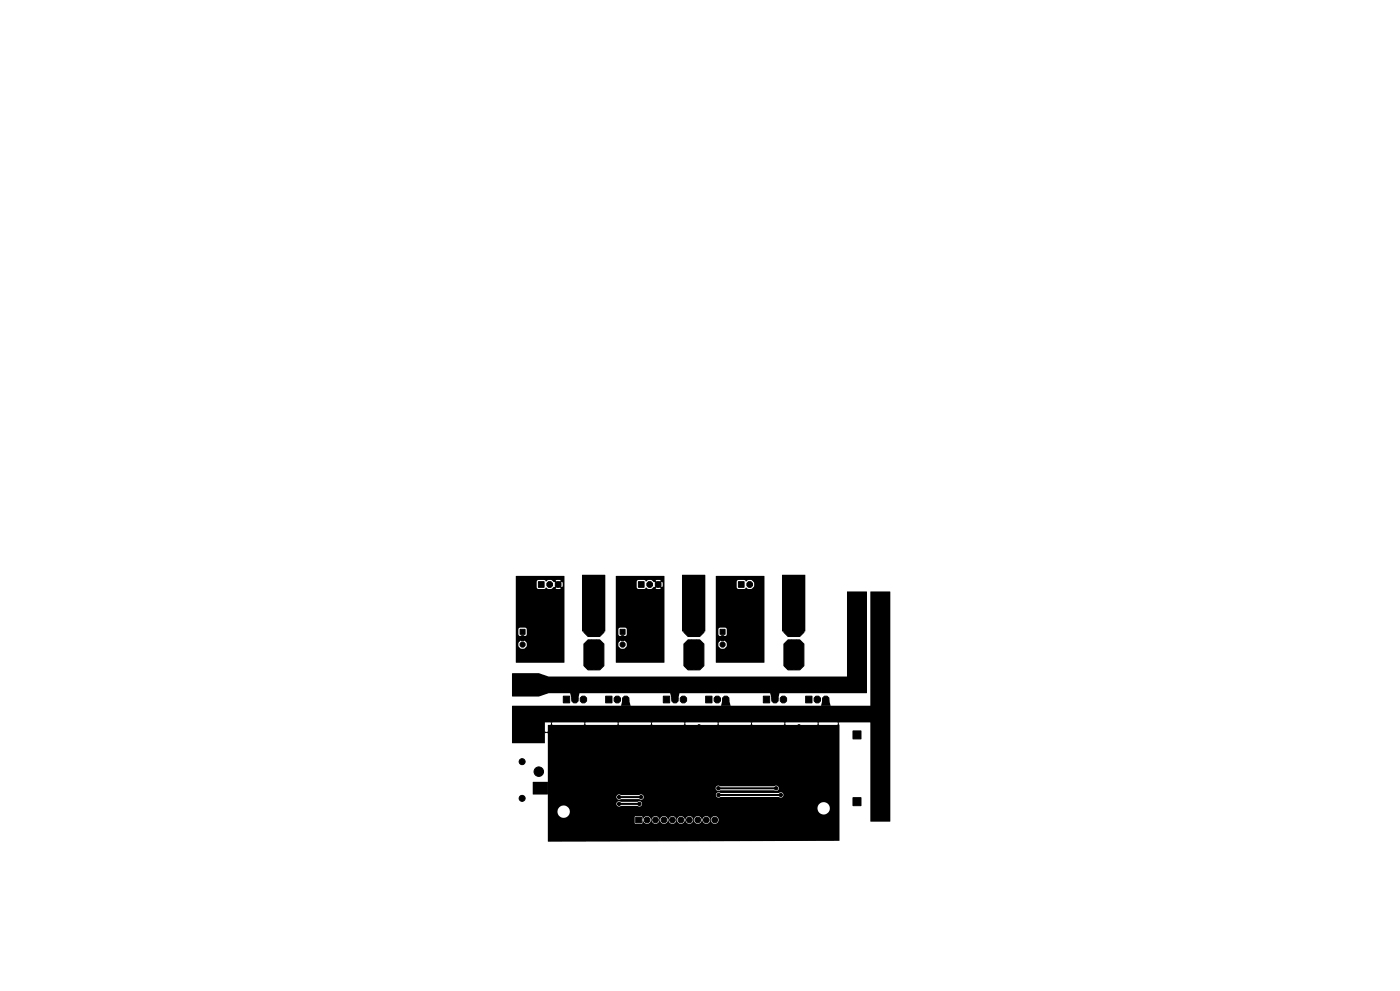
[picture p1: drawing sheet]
<svg xmlns="http://www.w3.org/2000/svg" width="420mm" height="297mm" viewBox="0 0 420 297" stroke-linecap="round" stroke-linejoin="round" font-family="sans-serif">
<g fill="#000" stroke="#000" stroke-width=".3">
<path d="M161.5 174.3h1.7v1.7h-1.7zM191.5 174.3h1.7v1.7h-1.7zM221.5 174.3h1.7v1.7h-1.7zM255.9 179.1h2.4v2.3h-2.4zM156 188.6h1.5v1.5h-1.5zM175.2 193l1.2-1.2h3.5l1.3 1.2v6.5l-1.3 1.3h-3.5l-1.2-1.3zM175.2 183l1.2-1.2h3.5l1.3 1.2v6.5l-1.3 1.3h-3.5l-1.2-1.3zM186 188.6h1.5v1.5h-1.5zM205.2 193l1.2-1.2h3.5l1.3 1.2v6.5l-1.3 1.3h-3.5l-1.2-1.3zM205.2 183l1.2-1.2h3.5l1.3 1.2v6.5l-1.3 1.3h-3.5l-1.2-1.3zM216 188.6h1.5v1.5h-1.5zM235.2 193l1.2-1.2h3.5l1.3 1.2v6.5l-1.3 1.3h-3.5l-1.2-1.3z"/>
<path d="M235.2 183l1.2-1.2h3.5l1.3 1.2v6.5l-1.3 1.3h-3.5l-1.2-1.3zM255.9 199.1h2.4v2.3h-2.4zM169 208.7h1.9v1.9h-1.9zM181.7 208.7h1.9v1.9h-1.9zM199 208.7h1.9v1.9h-1.9zM211.7 208.7h1.9v1.9h-1.9zM229 208.7h1.9v1.9h-1.9zM241.7 208.7h1.9v1.9h-1.9zM255.9 219.1h2.4v2.3h-2.4zM255.9 239.1h2.4v2.3h-2.4zM190.7 244.9h1.7v1.7h-1.7z"/>
<circle cx="157.9" cy="178.9" r=".5"/>
<circle cx="164.9" cy="175.2" r=".91"/>
<circle cx="167.4" cy="175.2" r=".91"/>
<circle cx="178.3" cy="176.3" r="3"/>
<circle cx="187.9" cy="178.9" r=".5"/>
<circle cx="194.9" cy="175.2" r=".91"/>
<circle cx="197.4" cy="175.2" r=".91"/>
<circle cx="208.3" cy="176.3" r="3"/>
<circle cx="217.9" cy="178.9" r=".5"/>
<circle cx="224.9" cy="175.2" r=".91"/>
<circle cx="227.4" cy="175.2" r=".91"/>
<circle cx="238.3" cy="176.3" r="3"/>
<circle cx="255.2" cy="179.6" r=".5"/>
<circle cx="255.9" cy="178.6" r=".5"/>
<circle cx="257.1" cy="178.3" r=".5"/>
<circle cx="258.3" cy="178.6" r=".5"/>
<circle cx="259" cy="179.6" r=".5"/>
<circle cx="156.8" cy="191.3" r=".8"/>
<circle cx="156.8" cy="193.2" r=".8"/>
<circle cx="167.4" cy="180.8" r=".5"/>
<circle cx="176.1" cy="195.6" r=".43"/>
<circle cx="176.1" cy="198.3" r=".43"/>
<circle cx="176.1" cy="184.3" r=".43"/>
<circle cx="176.1" cy="185.6" r=".43"/>
<circle cx="176.1" cy="188.3" r=".43"/>
<circle cx="176.1" cy="194.3" r=".43"/>
<circle cx="176.1" cy="196.9" r=".43"/>
<circle cx="176.1" cy="186.9" r=".43"/>
<circle cx="176.5" cy="193.1" r=".43"/>
<circle cx="176.5" cy="183.1" r=".43"/>
<circle cx="176.5" cy="199.5" r=".43"/>
<circle cx="176.5" cy="189.5" r=".43"/>
<circle cx="177.5" cy="182.3" r=".43"/>
<circle cx="177.5" cy="190.2" r=".43"/>
<circle cx="177.5" cy="192.3" r=".43"/>
<circle cx="178.8" cy="182.3" r=".43"/>
<circle cx="178.8" cy="192.3" r=".43"/>
<circle cx="178.8" cy="190.2" r=".43"/>
<circle cx="179.8" cy="193.1" r=".43"/>
<circle cx="179.8" cy="189.5" r=".43"/>
<circle cx="179.8" cy="183.1" r=".43"/>
<circle cx="179.8" cy="199.5" r=".43"/>
<circle cx="180.2" cy="195.6" r=".43"/>
<circle cx="180.2" cy="188.3" r=".43"/>
<circle cx="180.2" cy="198.3" r=".43"/>
<circle cx="180.2" cy="185.6" r=".43"/>
<circle cx="180.2" cy="196.9" r=".43"/>
<circle cx="180.2" cy="184.3" r=".43"/>
<circle cx="180.2" cy="194.3" r=".43"/>
<circle cx="180.2" cy="186.9" r=".43"/>
<circle cx="186.8" cy="191.3" r=".8"/>
<circle cx="186.8" cy="193.2" r=".8"/>
<circle cx="197.4" cy="180.8" r=".5"/>
<circle cx="206.1" cy="185.6" r=".43"/>
<circle cx="206.1" cy="188.3" r=".43"/>
<circle cx="206.1" cy="198.3" r=".43"/>
<circle cx="206.1" cy="184.3" r=".43"/>
<circle cx="206.1" cy="194.3" r=".43"/>
<circle cx="206.1" cy="196.9" r=".43"/>
<circle cx="206.1" cy="186.9" r=".43"/>
<circle cx="206.1" cy="195.6" r=".43"/>
<circle cx="206.5" cy="189.5" r=".43"/>
<circle cx="206.5" cy="193.1" r=".43"/>
<circle cx="206.5" cy="183.1" r=".43"/>
<circle cx="206.5" cy="199.5" r=".43"/>
<circle cx="207.5" cy="190.2" r=".43"/>
<circle cx="207.5" cy="192.3" r=".43"/>
<circle cx="207.5" cy="182.3" r=".43"/>
<circle cx="208.8" cy="192.3" r=".43"/>
<circle cx="208.8" cy="182.3" r=".43"/>
<circle cx="208.8" cy="190.2" r=".43"/>
<circle cx="209.8" cy="199.5" r=".43"/>
<circle cx="209.8" cy="189.5" r=".43"/>
<circle cx="209.8" cy="193.1" r=".43"/>
<circle cx="209.8" cy="183.1" r=".43"/>
<circle cx="210.2" cy="185.6" r=".43"/>
<circle cx="210.2" cy="198.3" r=".43"/>
<circle cx="210.2" cy="184.3" r=".43"/>
<circle cx="210.2" cy="196.9" r=".43"/>
<circle cx="210.2" cy="195.6" r=".43"/>
<circle cx="210.2" cy="188.3" r=".43"/>
<circle cx="210.2" cy="194.3" r=".43"/>
<circle cx="210.2" cy="186.9" r=".43"/>
<circle cx="216.8" cy="193.2" r=".8"/>
<circle cx="216.8" cy="191.3" r=".8"/>
<circle cx="227.4" cy="180.8" r=".5"/>
<circle cx="236.1" cy="198.3" r=".43"/>
<circle cx="236.1" cy="184.3" r=".43"/>
<circle cx="236.1" cy="185.6" r=".43"/>
<circle cx="236.1" cy="195.6" r=".43"/>
<circle cx="236.1" cy="188.3" r=".43"/>
<circle cx="236.1" cy="194.3" r=".43"/>
<circle cx="236.1" cy="196.9" r=".43"/>
<circle cx="236.1" cy="186.9" r=".43"/>
<circle cx="236.5" cy="189.5" r=".43"/>
<circle cx="236.5" cy="193.1" r=".43"/>
<circle cx="236.5" cy="183.1" r=".43"/>
<circle cx="236.5" cy="199.5" r=".43"/>
<circle cx="237.5" cy="192.3" r=".43"/>
<circle cx="237.5" cy="182.3" r=".43"/>
<circle cx="237.5" cy="190.2" r=".43"/>
<circle cx="238.8" cy="192.3" r=".43"/>
<circle cx="238.8" cy="190.2" r=".43"/>
<circle cx="238.8" cy="182.3" r=".43"/>
<circle cx="239.8" cy="183.1" r=".43"/>
<circle cx="239.8" cy="199.5" r=".43"/>
<circle cx="239.8" cy="193.1" r=".43"/>
<circle cx="239.8" cy="189.5" r=".43"/>
<circle cx="240.2" cy="184.3" r=".43"/>
<circle cx="240.2" cy="194.3" r=".43"/>
<circle cx="240.2" cy="196.9" r=".43"/>
<circle cx="240.2" cy="198.3" r=".43"/>
<circle cx="240.2" cy="185.6" r=".43"/>
<circle cx="240.2" cy="186.9" r=".43"/>
<circle cx="240.2" cy="188.3" r=".43"/>
<circle cx="240.2" cy="195.6" r=".43"/>
<circle cx="255.1" cy="187.3" r=".5"/>
<circle cx="255.1" cy="190.3" r=".5"/>
<circle cx="255.1" cy="184.3" r=".5"/>
<circle cx="255.1" cy="193.3" r=".5"/>
<circle cx="255.1" cy="196.3" r=".5"/>
<circle cx="255.2" cy="199.6" r=".5"/>
<circle cx="255.2" cy="180.9" r=".5"/>
<circle cx="255.9" cy="198.6" r=".5"/>
<circle cx="255.9" cy="181.9" r=".5"/>
<circle cx="257.1" cy="187.3" r=".5"/>
<circle cx="257.1" cy="182.3" r=".5"/>
<circle cx="257.1" cy="190.3" r=".5"/>
<circle cx="257.1" cy="198.3" r=".5"/>
<circle cx="257.1" cy="193.3" r=".5"/>
<circle cx="257.1" cy="184.3" r=".5"/>
<circle cx="257.1" cy="196.3" r=".5"/>
<circle cx="258.3" cy="198.6" r=".5"/>
<circle cx="258.3" cy="181.9" r=".5"/>
<circle cx="259" cy="199.6" r=".5"/>
<circle cx="259" cy="180.9" r=".5"/>
<circle cx="259.1" cy="187.3" r=".5"/>
<circle cx="259.1" cy="193.3" r=".5"/>
<circle cx="259.1" cy="184.3" r=".5"/>
<circle cx="259.1" cy="190.3" r=".5"/>
<circle cx="259.1" cy="196.3" r=".5"/>
<circle cx="264.6" cy="180.3" r="1.29"/>
<circle cx="158.1" cy="205.3" r="3"/>
<circle cx="158.1" cy="215.1" r="3"/>
<circle cx="172.5" cy="209.6" r="1.06"/>
<circle cx="175" cy="209.6" r="1.06"/>
<circle cx="177.5" cy="200.2" r=".43"/>
<circle cx="178.8" cy="200.2" r=".43"/>
<circle cx="185.2" cy="209.6" r="1.06"/>
<circle cx="187.7" cy="209.6" r="1.06"/>
<circle cx="190.5" cy="213.3" r=".5"/>
<circle cx="202.5" cy="209.6" r="1.06"/>
<circle cx="205" cy="209.6" r="1.06"/>
<circle cx="207.5" cy="200.2" r=".43"/>
<circle cx="208.8" cy="200.2" r=".43"/>
<circle cx="209.7" cy="217.7" r=".5"/>
<circle cx="215.2" cy="209.6" r="1.06"/>
<circle cx="217.7" cy="209.6" r="1.06"/>
<circle cx="219.1" cy="213.3" r=".5"/>
<circle cx="232.5" cy="209.6" r="1.06"/>
<circle cx="235" cy="209.6" r="1.06"/>
<circle cx="237.5" cy="200.2" r=".43"/>
<circle cx="238.8" cy="200.2" r=".43"/>
<circle cx="239.7" cy="217.7" r=".5"/>
<circle cx="245.2" cy="209.6" r="1.06"/>
<circle cx="247.7" cy="209.6" r="1.06"/>
<circle cx="249.1" cy="213.3" r=".5"/>
<circle cx="255.1" cy="204.3" r=".5"/>
<circle cx="255.1" cy="206.3" r=".5"/>
<circle cx="255.2" cy="200.9" r=".5"/>
<circle cx="255.9" cy="201.9" r=".5"/>
<circle cx="257.1" cy="202.3" r=".5"/>
<circle cx="257.1" cy="204.3" r=".5"/>
<circle cx="257.1" cy="206.3" r=".5"/>
<circle cx="258.3" cy="201.9" r=".5"/>
<circle cx="259" cy="200.9" r=".5"/>
<circle cx="259.1" cy="204.3" r=".5"/>
<circle cx="259.1" cy="206.3" r=".5"/>
<circle cx="264.6" cy="200.3" r="1.29"/>
<circle cx="156.6" cy="239.3" r=".9"/>
<circle cx="156.6" cy="228.3" r=".9"/>
<circle cx="161.6" cy="231.3" r="1.42"/>
<circle cx="161.6" cy="236.3" r="1.42"/>
<circle cx="172.1" cy="233.3" r=".5"/>
<circle cx="177.3" cy="226.4" r=".5"/>
<circle cx="179" cy="221.3" r=".5"/>
<circle cx="179.9" cy="226.7" r=".5"/>
<circle cx="180.1" cy="221.3" r=".5"/>
<circle cx="185.7" cy="238.9" r=".5"/>
<circle cx="192.3" cy="238.9" r=".5"/>
<circle cx="202.1" cy="233.3" r=".5"/>
<circle cx="207.3" cy="226.4" r=".5"/>
<circle cx="209.9" cy="226.7" r=".5"/>
<circle cx="210.1" cy="221.3" r=".5"/>
<circle cx="215.5" cy="236.3" r=".5"/>
<circle cx="215.6" cy="238.3" r=".5"/>
<circle cx="228.7" cy="231.7" r=".5"/>
<circle cx="232.8" cy="236.3" r=".5"/>
<circle cx="234.2" cy="238.3" r=".5"/>
<circle cx="237.3" cy="226.4" r=".5"/>
<circle cx="239.9" cy="226.7" r=".5"/>
<circle cx="240.1" cy="221.3" r=".5"/>
<circle cx="264.6" cy="220.3" r="1.29"/>
<circle cx="185.7" cy="240.9" r=".5"/>
<circle cx="191.8" cy="240.9" r=".5"/>
<circle cx="194.1" cy="245.7" r=".85"/>
<circle cx="196.6" cy="245.7" r=".85"/>
<circle cx="199.2" cy="245.7" r=".85"/>
<circle cx="201.7" cy="245.7" r=".85"/>
<circle cx="204.3" cy="245.7" r=".85"/>
<circle cx="206.8" cy="245.7" r=".85"/>
<circle cx="209.3" cy="245.7" r=".85"/>
<circle cx="211.9" cy="245.7" r=".85"/>
<circle cx="214.4" cy="245.7" r=".85"/>
<circle cx="217" cy="245.7" r=".85"/>
<circle cx="219.5" cy="245.7" r=".85"/>
<circle cx="264.6" cy="240.3" r="1.29"/>
</g>
<path d="M185.7 238.9h6.6M215.5 236.3h17.3M215.6 238.3h18.6M185.7 240.9h6.1" fill="none" stroke="#000" stroke-width=".6"/>
<g fill="#000">
<path d="M154.8 172.6l14.5 .1v25.9h-14.6v-5.4h.8l.1 .6 .6 .6h.9l.8-.6 .1-.7v-.4l-.6-.7-1-.1-.8 .6-.1 .7h-.8v-3.8h.8v.8l.3 .4h1.7l.5-.4v-.9l-.2-1.1-1.8-.1-.5 .4v.9h-.8v-13.4h6.3l.5 .5h1.7l.6-.4 .7 .4 2.2-.2 1.1 .2 .4-.2-.8-.8-.7 .8h-1l1.4-1.1h.7l.8 .7 .2-.4-.2-1.1-.8 .8h-.7l-1.4-1.2h1l.7 .8 .8-.8-.3-.2-1.2 .2-2.2-.2-.7 .5-.6-.5h-1.7l-.5 .5v1.7h-6.3zM174.6 172.3h7l-.1 16.9h-6.9zM184.8 172.6l14.5 .1v25.9h-14.6v-5.4h.8l.1 .6 .6 .6h.9l.8-.6 .1-.7v-.4l-.6-.7-1-.1-.8 .6-.1 .7h-.8v-3.8h.8v.8l.3 .4h1.7l.5-.4v-.9l-.2-1.1-1.8-.1-.5 .4v.9h-.8v-13.4h6.3l.5 .5h1.7l.6-.4 .7 .4 2.2-.2 1.1 .2 .4-.2-.8-.8-.7 .8h-1l1.4-1.1h.7l.8 .7 .2-.3-.2-1.2-.8 .8h-.7l-1.4-1.2h1l.7 .8 .8-.8-.3-.2-1.2 .2-2.2-.2-.7 .5-.6-.5h-1.7l-.5 .5v1.7h-6.3zM204.6 172.3h7l-.1 16.9h-6.9zM214.7 172.7h14.6v25.9h-14.5l-.1-5.4h.8l.1 .6 .6 .6h.9l.9-.7v-.9l-.7-.8-.9-.1-.8 .6-.1 .7h-.8v-3.8h.8v.8l.3 .4h1.7l.5-.5v-1.4l-.3-.6h-1.7l-.5 .4v.9h-.8v-13.4h6.3l.5 .5h1.7l.7-.4a1.43 1.43 0 0 0 2.3-.4v-1.1l-.8-.8h-.9l-.7 .5-.6-.5h-1.7l-.5 .5v1.7h-6.3zM234.6 172.3h7l-.1 16.9h-6.9zM153.6 201.8h8l3 1h89.5v-25.4h6l-.1 30.4h-95.4l-3 1h-7.9zM153.6 211.6l107.5-.1v-34.1l5.9-.1 .1 68.9-6-.1v-29.6h-97.6l-.1 6.2-9.7 .1zM163.3 219.2l.5 .2 .6-.2v.7l-.2-.2-.9 .2zM165.1 216.5h.7l-.2 .2 .2 .6h-.7l.2-.2zM171 207.5h2.9l-.5 2.1h-1.9zM175.1 216.5h.7l-.2 .2 .2 .6h-.7l.2-.2z"/>
<path d="M185.1 216.5h.7l-.2 .2 .2 .6h-.7l.2-.2zM186.7 209.7h1.9l.6 1.9h-2.9zM195.1 216.5h.7l-.2 .2 .2 .6h-.7l.2-.2zM201 207.5h2.9l-.5 2.1h-1.9zM205.1 216.5h.7l-.2 .2 .2 .6h-.7l.2-.2zM215.1 216.5h.7l-.2 .2 .2 .6h-.7l.2-.2zM216.7 209.7h1.9l.6 1.9h-2.9zM225.1 216.5h.7l-.2 .2 .2 .6h-.7l.2-.2zM231 207.5h2.9l-.5 2.1h-1.9zM235.1 216.5h.7l-.2 .2 .2 .6h-.7l.2-.2zM245.1 216.5h.7l-.2 .2 .2 .6h-.7l.2-.2zM246.7 209.7h1.9l.6 1.9h-2.9z"/>
<path d="M251.1 216.5h.7l-.2 .2 .2 .6h-.7l.2-.2zM164.4 217.3h87.4v34.7l-87.5 .1v-5.5h26.1l.2 .3h1.9l.2-.2 .1-.9 .2 .4a1.22 1.22 0 0 0 1.4 .7 1.22 1.22 0 0 0 1-1.1l.3 .6a1.23 1.23 0 0 0 1.3 .5 1.23 1.23 0 0 0 .9-1.1l.3 .6a1.23 1.23 0 0 0 1.3 .5 1.23 1.23 0 0 0 1-1.1l.2 .6a1.23 1.23 0 0 0 1.4 .5 1.23 1.23 0 0 0 .9-1.1l.3 .6a1.23 1.23 0 0 0 1.3 .5 1.23 1.23 0 0 0 .9-1.1l.3 .6a1.23 1.23 0 0 0 1.4 .5 1.23 1.23 0 0 0 .9-1.1l.3 .6a1.23 1.23 0 0 0 1.3 .5 1.23 1.23 0 0 0 .9-1.1l.3 .6a1.23 1.23 0 0 0 1.3 .5 1.23 1.23 0 0 0 1-1.1l.2 .6a1.13 1.13 0 0 0 1.9-.1 1.13 1.13 0 0 0-.7-1.7 1.13 1.13 0 0 0-1.4 1.1l-.2-.2a1.16 1.16 0 0 0-.9-.9 1.16 1.16 0 0 0-1.2 .5l-.3 .6-.6-.9-.8-.2-.7 .4-.4 .7-.2-.2a1.16 1.16 0 0 0-.9-.9 1.16 1.16 0 0 0-1.2 .5l-.3 .6-.5-.9-.8-.2-.8 .4-.3 .7-.2-.2a1.16 1.16 0 0 0-1-.9 1.16 1.16 0 0 0-1.2 .5l-.3 .6-.5-.9-.8-.2-.8 .4-.3 .7-.2-.2a1.16 1.16 0 0 0-.9-.9 1.16 1.16 0 0 0-1.2 .5l-.4 .6-.5-.9-1-.2-.6 .4-.4 .7-.2-1.1h-2l-.2 .2v1.8h-26.1v-3.3h2.9a1.85 1.85 0 0 0 2.4 1.7 1.85 1.85 0 0 0 1.1-2.7h74.5a1.85 1.85 0 0 0 2.8 1.6 1.85 1.85 0 0 0 .1-3.2 1.85 1.85 0 0 0-2.9 1.4v.2h-74.5l-.7-.7-1-.2-.7 .2-.6 .5-.5 1.2h-2.9v-2.4h20.6a.83 .83 0 0 0 .5 .8 .83 .83 0 0 0 .9-.2h5a.81 .81 0 0 0 1.1-.1 .81 .81 0 0 0 0-1.1 .81 .81 0 0 0-1.2 0h-4.9l-.6-.2-.6 .3-.2 .5h-20.6v-2h20.6l.1 .3a.85 .85 0 0 0 1.3 .3h5.5a.81 .81 0 0 0 1.1-.1 .81 .81 0 0 0-.1-1.1h22v.1a.83 .83 0 0 0 1.3 .5h17.6a.81 .81 0 0 0 1.1-.1 .81 .81 0 0 0 0-1.1 .81 .81 0 0 0-1.1 0h-17.6l-.5-.3-.7 .4-.1 .5h-22l-.5-.2-.6 .2h-5.4l-.6-.2-.6 .3-.2 .5h-20.6l.1-2.6h50.3l.1 .3a.85 .85 0 0 0 1.3 .3h16.2a.81 .81 0 0 0 1.1-.1 .81 .81 0 0 0 0-1.1 .81 .81 0 0 0-1.1 0h-16.2l-.6-.3-.6 .4-.2 .5h-50.3zM159.9 234.3h4.5v3.8h-4.5z"/>
</g>
</svg>
